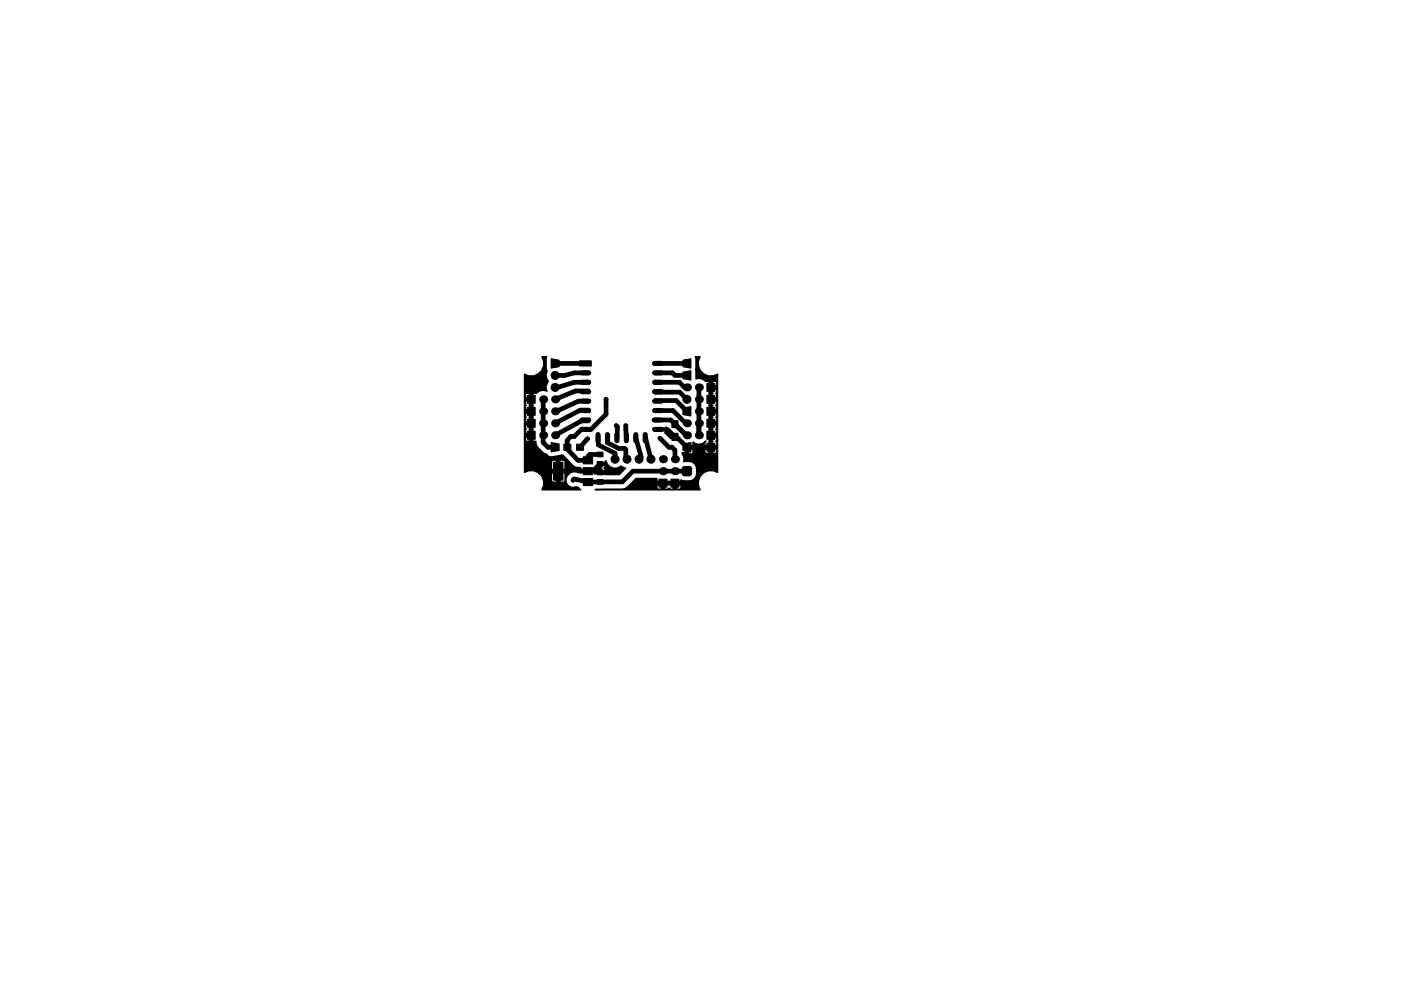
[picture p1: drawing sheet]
<svg xmlns="http://www.w3.org/2000/svg" width="297mm" height="210mm" viewBox="0 0 297 210" stroke-linecap="round" stroke-linejoin="round" font-family="sans-serif">
<g fill="#000" stroke="#000" stroke-width=".21">
<path d="M116.8 76.1l1.7 .3v1.4l-1.7 .3zM122.9 76.6h2.5v1.1h-2.5zM144.8 76.4l1.7-.3v2l-1.7-.3zM144.8 78.9l1.7-.3v2l-1.7-.3zM111.8 83.9h1.7v1.7h-1.7zM111.8 86.4h1.7v1.7h-1.7zM111.8 89h1.7v1.7h-1.7zM111.8 91.5h1.7v1.7h-1.7zM116.8 93.9l1.7 .3v1.4l-1.7 .3zM117.4 98.1h2v3.8h-2zM119.5 94.2h1.5v1.3h-1.5zM122.2 94.2h1.5v1.3h-1.5z"/>
<path d="M123.7 96.9h2v1.5h-2zM123.7 99.2h2v1.5h-2zM126.6 95.9h1.2v1h-1.2zM126.6 97.9h1.2v1h-1.2zM142.5 91.9h1.3v1.5h-1.3zM142.5 89.2h1.3v1.5h-1.3zM144.8 86.6l1.7-.3v2l-1.7-.3zM144.8 99.1l.3-.1h1.1l.3 .1 .1 .4v1l-.1 .3-.4 .2h-1l-.3-.2-.2-.3v-1.1zM144.8 94.2l1.7-.3v2l-1.7-.3zM149.9 91.5h1.7v1.7h-1.7zM149.9 83.9h1.7v1.7h-1.7zM149.9 81.3h1.7v1.7h-1.7z"/>
<path d="M149.9 94h1.7v1.7h-1.7zM149.9 89h1.7v1.7h-1.7zM149.9 86.4h1.7v1.7h-1.7zM123.7 101.5h2v1.5h-2zM126.6 101.7h1.2v1h-1.2zM126.6 99.7h1.2v1h-1.2zM139.7 101.7h1.7v1.7h-1.7zM142.2 101.7h1.7v1.7h-1.7z"/>
<circle cx="117.7" cy="79.6" r=".85"/>
<circle cx="117.7" cy="82.2" r=".85"/>
<circle cx="124.6" cy="93.1" r=".4"/>
<circle cx="128.5" cy="84.7" r=".4"/>
<circle cx="130.4" cy="97.4" r=".85"/>
<circle cx="130.4" cy="100" r=".4"/>
<circle cx="130.7" cy="90.3" r=".4"/>
<circle cx="132.7" cy="90.3" r=".4"/>
<circle cx="132.9" cy="97.4" r=".85"/>
<circle cx="135.5" cy="97.4" r=".85"/>
<circle cx="138" cy="97.4" r=".85"/>
<circle cx="139.9" cy="93" r=".4"/>
<circle cx="145.6" cy="84.7" r=".85"/>
<circle cx="121.5" cy="101.9" r=".4"/>
<circle cx="134.8" cy="102.5" r=".4"/>
</g>
<g fill="none" stroke="#000" stroke-width="1.1">
<path d="M123.4 79.1h1.4M138.8 77.1h1.4M138.8 79.1h1.4M123.4 81.1h1.4M123.4 83.1h1.4M123.4 85.1h1.4M123.4 87.1h1.4M123.4 89.1h1.4M123.4 91.1h1.4M126.8 92.2v1.3M128.8 92.2v1.3M130.8 92.2v1.3"/>
<path d="M132.8 92.2v1.3M134.8 92.2v1.3M136.8 92.2v1.3M138.7 89.1h1.4M138.8 81.1h1.4M138.8 83.1h1.4M138.8 85.1h1.4M138.8 87.1h1.4M138.8 91.1h1.4"/>
</g>
<g fill="#000">
<circle cx="115.2" cy="89.8" r=".85"/>
<circle cx="115.2" cy="92.3" r=".85"/>
<circle cx="115.2" cy="87.3" r=".85"/>
<circle cx="115.2" cy="84.7" r=".85"/>
<circle cx="117.7" cy="84.7" r=".85"/>
<circle cx="117.7" cy="89.8" r=".85"/>
<circle cx="117.7" cy="92.3" r=".85"/>
<circle cx="117.7" cy="87.3" r=".85"/>
<circle cx="140.6" cy="97.4" r=".85"/>
<circle cx="140.6" cy="100" r=".85"/>
<circle cx="143.1" cy="100" r=".85"/>
<circle cx="143.1" cy="97.4" r=".85"/>
<circle cx="145.6" cy="92.3" r=".85"/>
<circle cx="145.6" cy="82.2" r=".85"/>
<circle cx="145.6" cy="89.8" r=".85"/>
<circle cx="148.2" cy="92.3" r=".85"/>
<circle cx="148.2" cy="82.2" r=".85"/>
<circle cx="148.2" cy="89.8" r=".85"/>
<circle cx="148.2" cy="84.7" r=".85"/>
<circle cx="148.2" cy="87.3" r=".85"/>
</g>
<g fill="none" stroke="#000" stroke-width="1">
<path d="M117.7 77.1h7.1M124.8 79.1h-3l-2.1 .5h-2M138.8 77.1h6.8M138.8 79.1h3.8l.5 .5h2.5M115.2 84.7v9.2l1 1h1.5M124.6 93.1l-1.6 1.8M124.8 83.1l-.1-.1h-2.7l-4.3 1.7M124.8 85.1h-2.1l-5 2.2M124.8 87.1l-1.8-.1-5.3 2.8M124.8 89.1l-.2 .2h-1.3l-5.6 3M124.8 81.1h-3l-3.6 1.1h-.5M126.8 92.9v1.5l3.6 1.8v1.2"/>
<path d="M127.2 98.4l-1.5 1.6h-1M128.5 84.7v3.2l-3.2 3.2h-2l-1.5 1.5h-.8l-.8 .9 .1 1.8 2.2 2.4h2.2v-.9l.4-.4h2.1M128.8 92.9v1l2.4 1.2h1.2l.3 .3v1.5l.2 .3v.2M130.4 100l-.3 .2h-2.9M130.7 90.3l.2 .3-.1 2.3M132.7 90.3l.1 2.6M134.8 92.9l1.1 4.1-.4 .4M136.8 92.9l1.1 4.5M138.8 91.1h1.6M138.8 89.1h3.4l3.3 3.2h.1M138.8 87.1h3.9l2.7 2.7h.2M138.8 81.1h5.3l1 1.1h.5"/>
<path d="M138.8 85.1l.1-.1h4.5l2.2 2.3M139.9 93l1.9 1.9h.7l.6 .6v1.9M140.3 83.1h-1.5l5.3 .1 1.5 1.5M141.5 91.1l1.6 1.6h.3l2.2 2.2M145.6 100h-11.4l-2.3 2.2-7.2 .1-2.9-.7-.3 .3M148.2 82.2v10.1M127.2 102.2v.1M134.8 102.5h5.8"/>
</g>
<path d="M111.2 79.4a2.68 2.68 0 0 0 3.3-.4 2.68 2.68 0 0 0 .4-3.3h1l-.1 2.4 .1 .6a2.23 2.23 0 0 0 .4 2.2 1.75 1.75 0 0 0-.3 2.1 1.8 1.8 0 0 0-2.3 .5h-.7v10l.6 .1a2.51 2.51 0 0 0 1.5 2.4l.8 .4a1.01 1.01 0 0 0 1.1 .5l2.1-.4 .3 .1 2.5 2.5 1.1 .1 .3 .4h2.7l.3-.3h.1l-.2 .3 .1 .4h.6v-1.3h.6v1.3h.7l.1-.4-.3-.3 .3-.5-1.4-.1v-.5v-.1l1.3 .1 .3-.4a1.9 1.9 0 0 0 3.2 1l1 .5-1.4 1.4h-3l-.1-.2-2 .1-.2-.3-2.7 .1-1.2-.3a1.72 1.72 0 0 0-1.9 1.1 1.72 1.72 0 0 0 .7 2.1l1.8 .1 .4 .5h-8.2a2.6 2.6 0 0 0-.6-3.5h2.6l.1 1.7 .3 .2h.6l.1-.1v-1.9h.7v1.9l.7 .1 .4-.3-.1-1.7-5.4 .1a2.55 2.55 0 0 0-3.1-.2v-2.2h5.7v1.5l1.1 .1v-1.9h.7v1.9l1.1-.1v-1.5l-.4-.4-.7 .1-1.4-.1-.4 .4h-5.7v-5.2h.1v.5l.2 .3 .8-.1v-.8l-1.1 .1v-2.5h.1l.1 .6 .2 .2-.3 .3v.5l1 .1v-1.8l-1.1 .1v-2.6h.1l.1 .7 .2 .1-.3 .4v.4l1 .2v-1.9l-1.1 .1v-2.5h.1l.1 .6 .2 .2-.3 .3v.5l1 .1v-1.8l-1.1 .1v-1.4h.1l.1 .6h.9l-.1-1h-.5l-.5 .4zM147.4 75.7h1a2.68 2.68 0 0 0 .4 3.3 2.68 2.68 0 0 0 3.3 .4v20.8a2.68 2.68 0 0 0-3.3 .4 2.68 2.68 0 0 0-.4 3.3h-22.2l5.7-.1 .6-.1 .9-.7h5.9v.6l.3 .2h.5l.1-.9h.7l.1 .9h.5l.3-.3 .4 .3h.4l.2-.9h.7v.8l.5 .1 .4-.4-.1-.5-10.9 .1 1.5-1.5h4.4l.1 .7h4.9l.1-.4a2.51 2.51 0 0 0 3.2-.7 2.57 2.57 0 0 0-.9-3.1l-1.8-.1 .1-.5-.4-1.4 .7 .1v-.9h.7v1.1h.4a.46 .46 0 0 0 .5-.4v-.7h2.5l.1 .9 .9 .1v-1h.7v1h.5l.4-.3v-.7h-6.7v-.7h1.6v-.7a2.01 2.01 0 0 0 2.8-.2l-.3 .3v.6h1v-1.8h.7v1.8h.9v-.6l-.3-.3 .3-.3v-.5l-1.7-.1v-1.6l.1-.9h.7v1.8l.9-.1v-.5l-.3-.3 .3-.4v-.4l-1.7-.1v-1.7l.1-.9h.7v1.9l.9-.2v-.4l-.3-.4 .3-.3v-.5l-1.7-.1v-1.6l.1-.9h.7v1.8l.9-.1v-.5l-.3-.3 .3-.3v-.5l-1.7-.1v-1.6l.1-1h.7v1.9l.9-.1v-.5l-.3-.3 .3-.4v-.4l-1.7-.2 .1-1.5h.7v.8h.8l.1-.6-.3-.3-2.1 .1a1.77 1.77 0 0 0-2-.6v-4.3zM139.2 90.7l1.9 .1v-.1h.3a1.08 1.08 0 0 0 .6 1l.1 .6h1.1l.3 .2v.5h-1.3l-1.3-1.2 .2-.4-1.9 .1z" fill="#000" stroke="#000" stroke-width=".3"/>
</svg>
